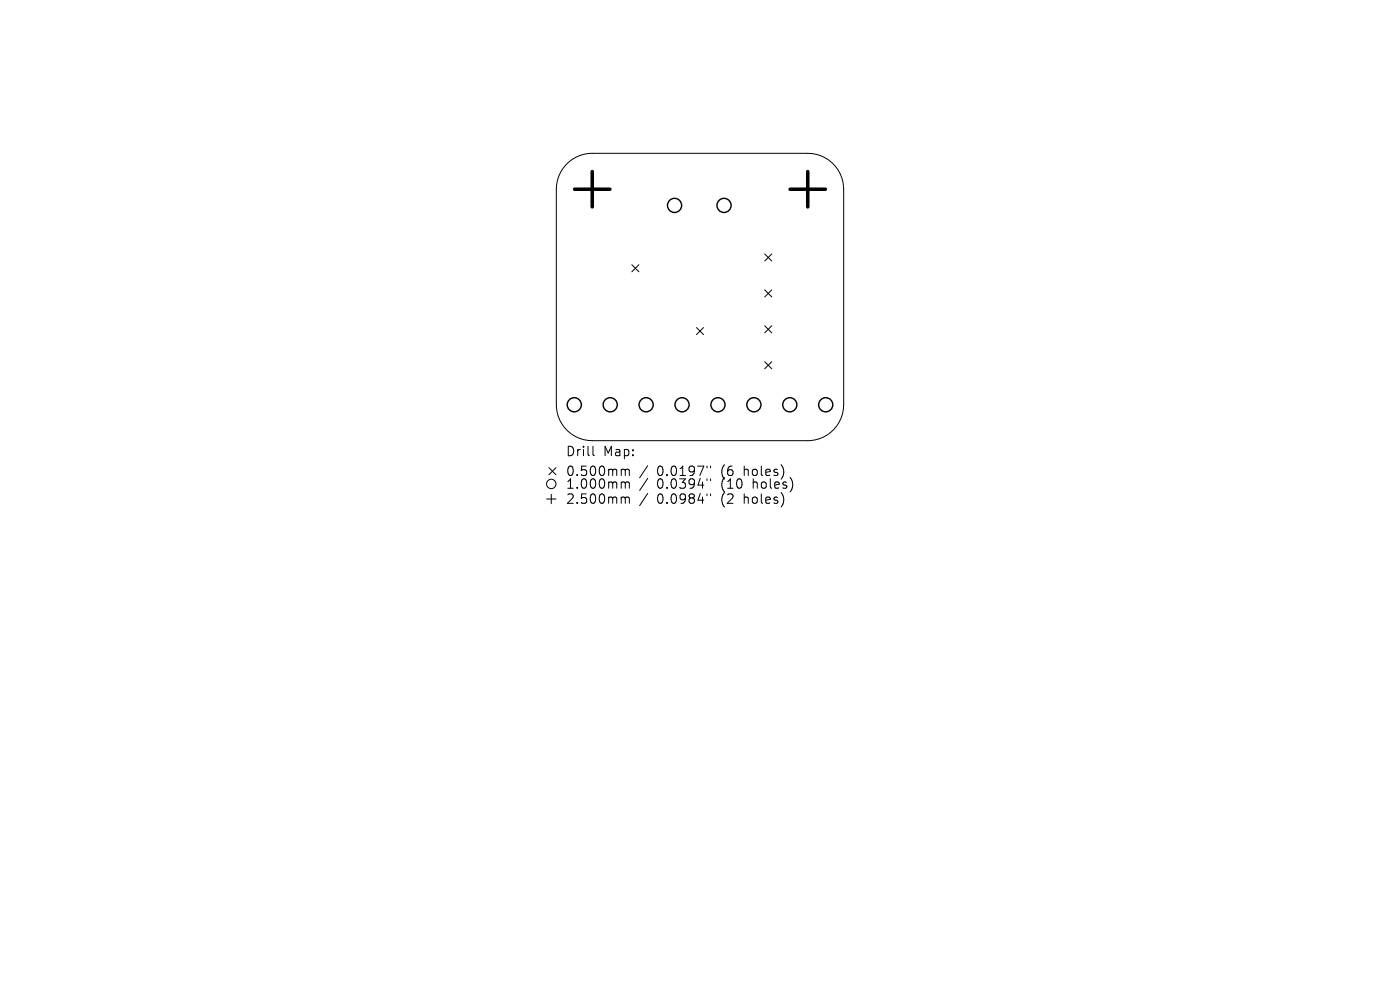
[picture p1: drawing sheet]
<svg xmlns="http://www.w3.org/2000/svg" width="297mm" height="210mm" viewBox="0 0 297 210" stroke-linecap="round" stroke-linejoin="round" font-family="sans-serif">
<defs><g id="words">
<g font-size="2.8">
<text x="119.9" y="97.1">Drill</text>
<text x="119.9" y="101.3">0.500mm</text>
<text x="128" y="97.1">Map:</text>
<text x="139.4" y="101.3">0.0197&quot;</text>
<text x="153.1" y="101.3">(6</text>
<text x="158.1" y="101.3">holes)</text>
<text x="119.9" y="104">1.000mm</text>
<text x="119.9" y="107.2">2.500mm</text>
<text x="139.4" y="104">0.0394&quot;</text>
<text x="139.4" y="107.2">0.0984&quot;</text>
<text x="153.1" y="104">(10</text>
<text x="153.1" y="107.2">(2</text>
<text x="158.1" y="107.2">holes)</text>
<text x="160" y="104">holes)</text>
</g>
</g></defs>
<g fill="none" stroke="#000" stroke-width=".21">
<path d="M120.1 34.9a7.6 7.6 0 0 1 5.5-2.4h45.8a7.6 7.6 0 0 1 7.6 7.6v45.8a7.6 7.6 0 0 1-7.6 7.6h-45.8a7.6 7.6 0 0 1-7.6-7.6v-45.8a7.6 7.6 0 0 1 2.1-5.2zM134 56.2l1.5 1.5M135.5 56.2l-1.5 1.5M162.2 53.9l1.5 1.5M163.7 53.9l-1.5 1.5M147.8 69.5l1.5 1.5M149.3 69.5l-1.5 1.5M162.2 61.5l1.5 1.5M162.2 69.1l1.5 1.5M162.2 76.7l1.5 1.5M163.7 61.5l-1.5 1.5M163.7 69.1l-1.5 1.5"/>
<path d="M163.7 76.7l-1.5 1.5M116.4 99.2l1.5 1.5M117.9 99.2l-1.5 1.5M125.8 94.7v1.7l.3 .3M132.1 99.5l.5 .1v.2M132.6 99.8l.3-.3 .5 .1 .1 1.3M132.6 99.8v1.1M137.4 98.8l-1.7 2.5M150 98.9v.4M150.7 98.9v.4M115.9 105.9h2M116.9 104.9v2"/>
<path d="M132.1 102.2l.5 .1v.2M132.1 105.4l.5 .1v.2M132.6 102.5v1.1M132.6 105.7v1.1M132.6 102.5l.3-.3 .5 .1 .1 1.3M132.6 105.7l.3-.3 .5 .1 .1 1.3M137.4 101.5l-1.7 2.5M137.4 104.7l-1.7 2.5M150 101.6v.4M150 104.8v.4M150.7 101.6v.4M150.7 104.8v.4"/>
<circle cx="116.9" cy="102.7" r="1"/>
</g>
<g fill="none" stroke="#000" stroke-width=".3">
<circle cx="143.1" cy="43.6" r="1.5"/>
<circle cx="153.6" cy="43.6" r="1.5"/>
<circle cx="121.8" cy="85.9" r="1.5"/>
<circle cx="129.5" cy="85.9" r="1.5"/>
<circle cx="137.1" cy="85.9" r="1.5"/>
<circle cx="144.7" cy="85.9" r="1.5"/>
<circle cx="152.3" cy="85.9" r="1.5"/>
<circle cx="159.9" cy="85.9" r="1.5"/>
<circle cx="167.6" cy="85.9" r="1.5"/>
<circle cx="175.2" cy="85.9" r="1.5"/>
</g>
<path d="M125.6 36.4v7.5M171.4 36.4v7.5M121.9 40.1h7.5M167.6 40.1h7.5" fill="none" stroke="#000" stroke-width=".75"/>
<use href="#words"/>
</svg>
